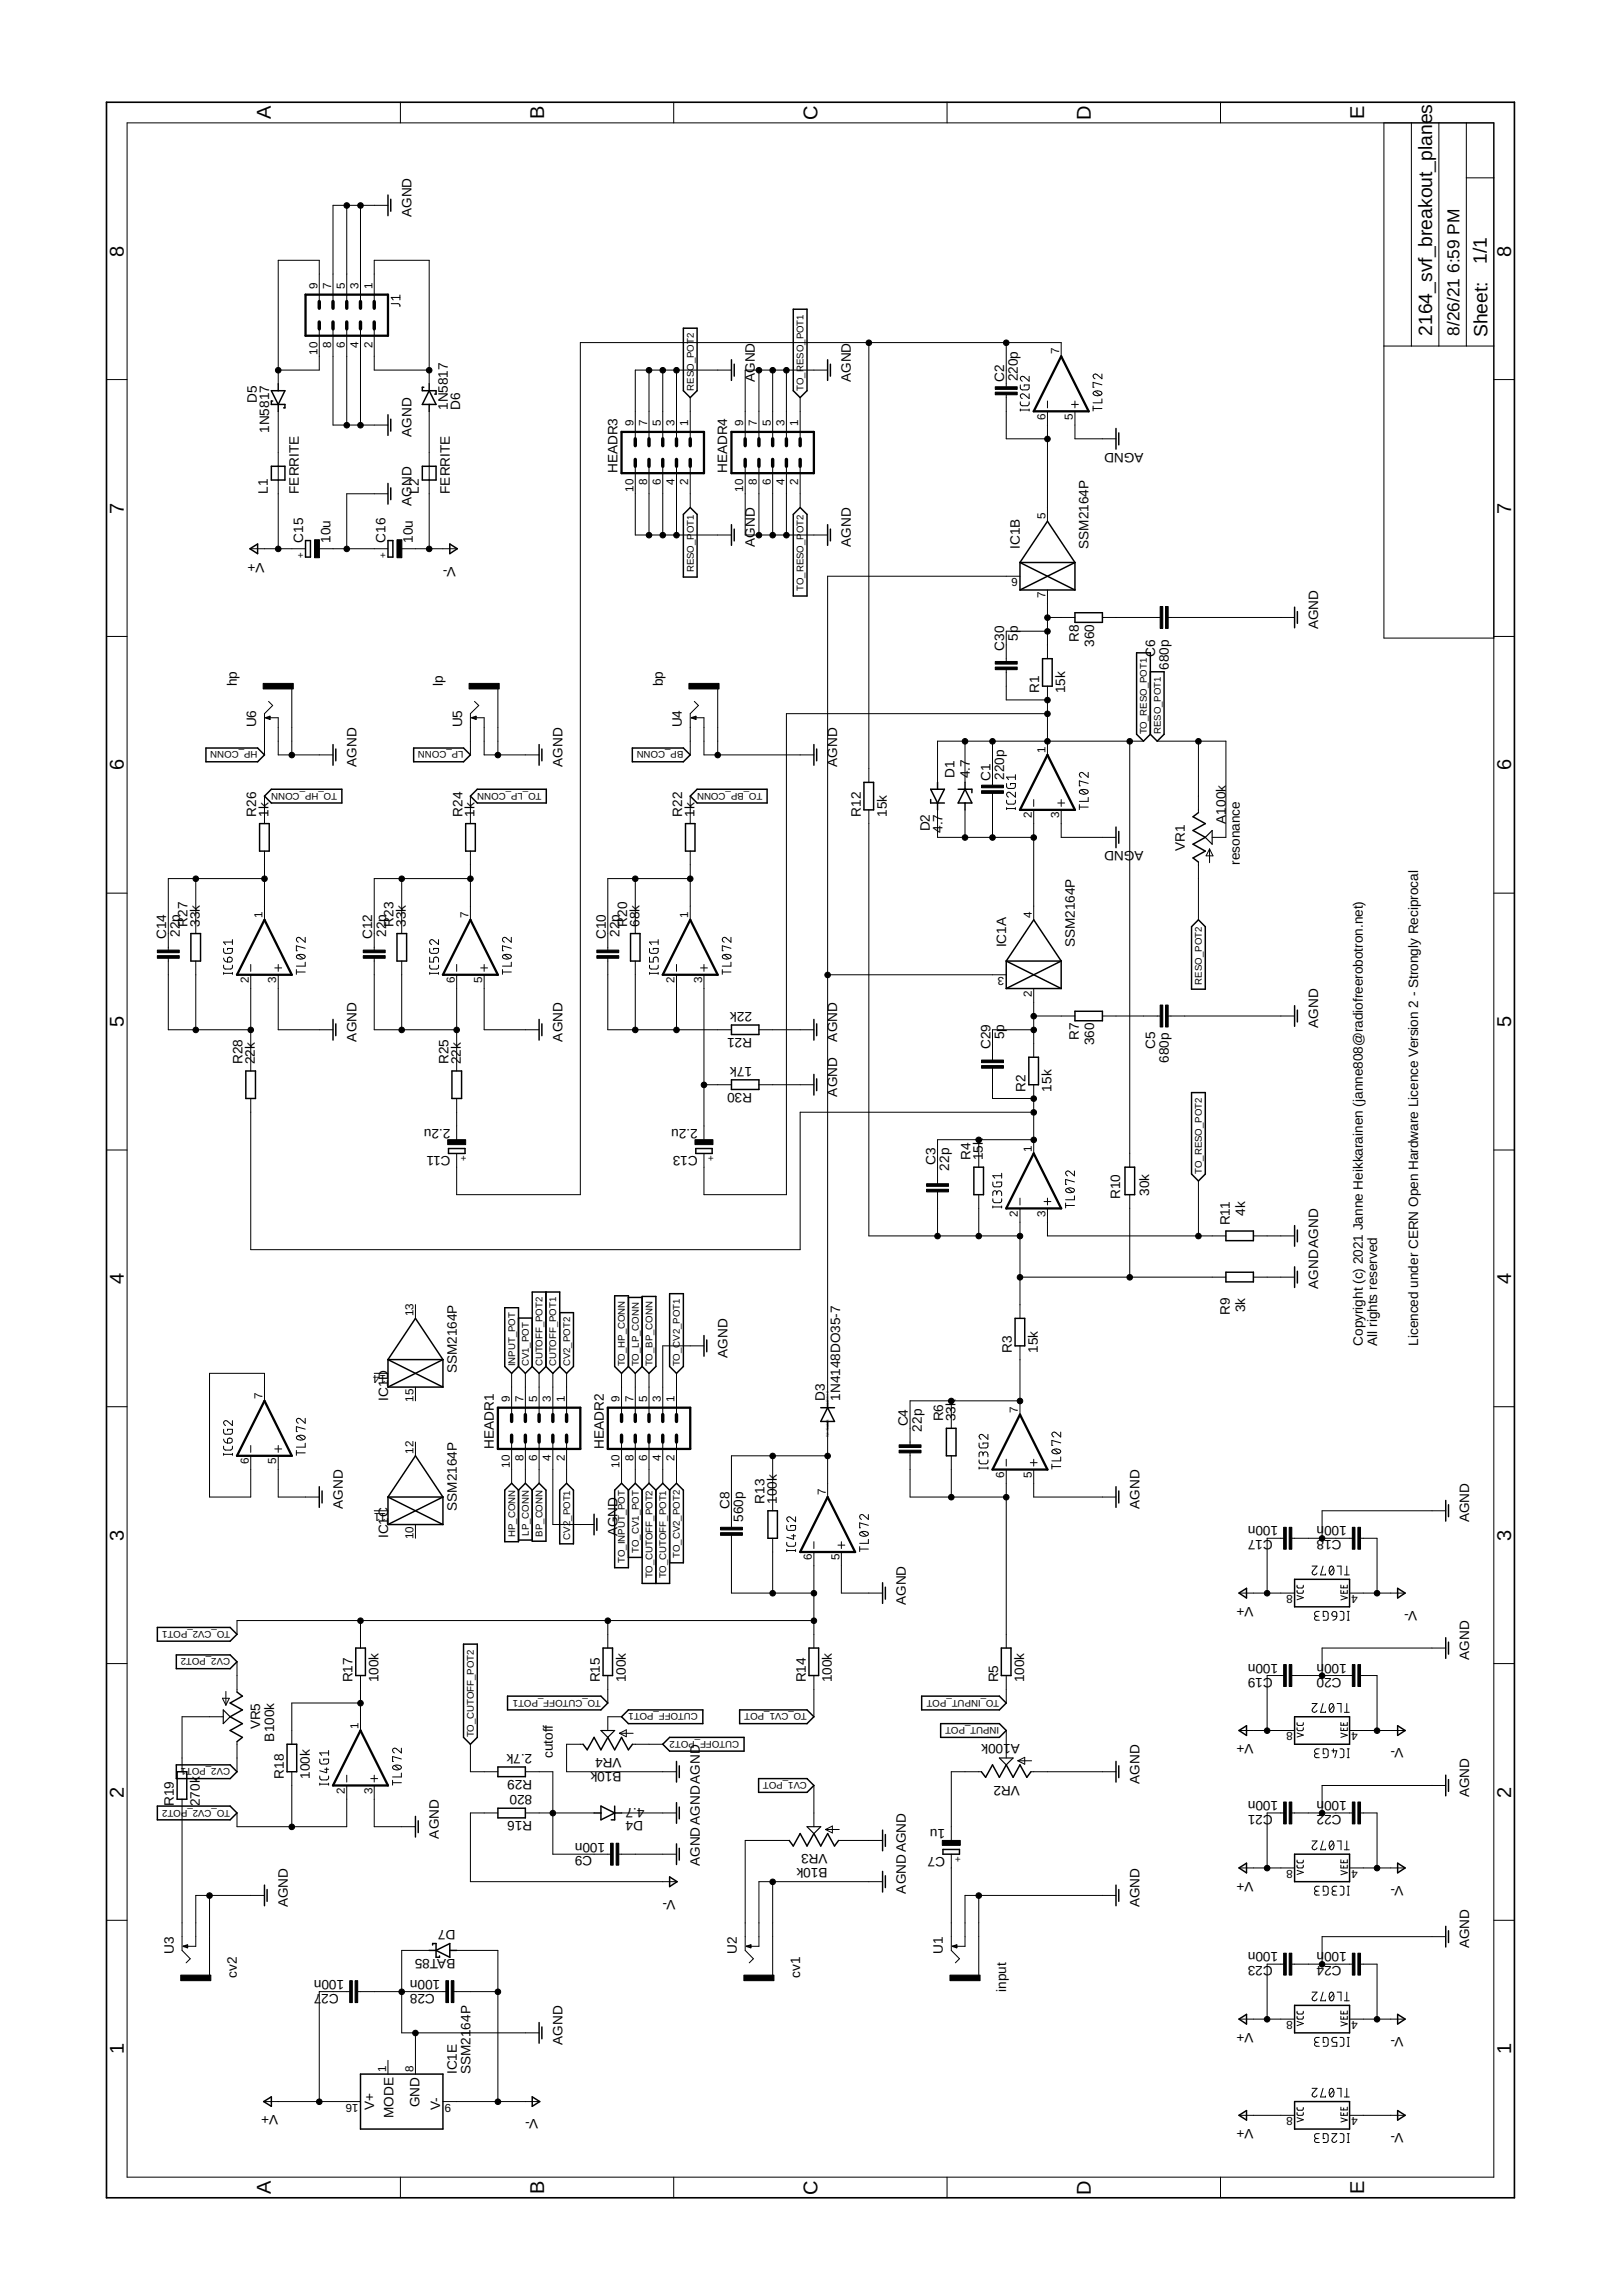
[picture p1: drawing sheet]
<svg xmlns="http://www.w3.org/2000/svg" width="210mm" height="297mm" viewBox="0 0 210 297" stroke-linecap="round" stroke-linejoin="round" font-family="sans-serif">
<defs><g id="words">
<g font-size="2.6">
<text x="35" y="15.4" transform="rotate(-90 35 15.4)">A</text>
<text x="70.4" y="15.4" transform="rotate(-90 70.4 15.4)">B</text>
<text x="105.8" y="15.5" transform="rotate(-90 105.8 15.5)">C</text>
<text x="141.2" y="15.5" transform="rotate(-90 141.2 15.5)">D</text>
<text x="176.5" y="15.4" transform="rotate(-90 176.5 15.4)">E</text>
<text x="16" y="33.2" transform="rotate(-90 16 33.2)">8</text>
<text x="195.6" y="33.2" transform="rotate(-90 195.6 33.2)">8</text>
<text x="16" y="66.4" transform="rotate(-90 16 66.4)">7</text>
<text x="195.6" y="66.4" transform="rotate(-90 195.6 66.4)">7</text>
<text x="16" y="99.7" transform="rotate(-90 16 99.7)">6</text>
<text x="195.6" y="99.7" transform="rotate(-90 195.6 99.7)">6</text>
<text x="16" y="132.9" transform="rotate(-90 16 132.9)">5</text>
<text x="195.6" y="132.9" transform="rotate(-90 195.6 132.9)">5</text>
<text x="16" y="166.1" transform="rotate(-90 16 166.1)">4</text>
<text x="195.6" y="166.1" transform="rotate(-90 195.6 166.1)">4</text>
<text x="16" y="199.3" transform="rotate(-90 16 199.3)">3</text>
<text x="195.6" y="199.3" transform="rotate(-90 195.6 199.3)">3</text>
<text x="16" y="232.6" transform="rotate(-90 16 232.6)">2</text>
<text x="195.6" y="232.6" transform="rotate(-90 195.6 232.6)">2</text>
<text x="16" y="265.8" transform="rotate(-90 16 265.8)">1</text>
<text x="195.6" y="265.8" transform="rotate(-90 195.6 265.8)">1</text>
<text x="35" y="283.8" transform="rotate(-90 35 283.8)">A</text>
<text x="70.4" y="283.8" transform="rotate(-90 70.4 283.8)">B</text>
<text x="105.8" y="283.9" transform="rotate(-90 105.8 283.9)">C</text>
<text x="141.2" y="283.9" transform="rotate(-90 141.2 283.9)">D</text>
<text x="176.5" y="283.8" transform="rotate(-90 176.5 283.8)">E</text>
</g>
<g font-size="2.5">
<text x="192.4" y="34.1" transform="rotate(-90 192.4 34.1)">1/1</text>
<text x="185.3" y="43.4" transform="rotate(-90 185.3 43.4)">2164_svf_breakout_planes</text>
<text x="192.5" y="43.6" transform="rotate(-90 192.5 43.6)">Sheet:</text>
</g>
<g font-size="2.2">
<text x="188.9" y="35.3" transform="rotate(-90 188.9 35.3)">6:59 PM</text>
<text x="188.9" y="43.4" transform="rotate(-90 188.9 43.4)">8/26/21</text>
</g>
<g font-size="1.8">
<text x="53.2" y="28.1" transform="rotate(-90 53.2 28.1)">AGND</text>
<text x="33.2" y="52.1" transform="rotate(-90 33.2 52.1)">D5</text>
<text x="57.9" y="53" transform="rotate(-90 57.9 53)">1N5817</text>
<text x="59.5" y="53" transform="rotate(-90 59.5 53)">D6</text>
<text x="97.7" y="49.4" transform="rotate(-90 97.7 49.4)">AGND</text>
<text x="110.1" y="49.4" transform="rotate(-90 110.1 49.4)">AGND</text>
<text x="129.9" y="49.4" transform="rotate(-90 129.9 49.4)">C2</text>
<text x="131.7" y="49.3" transform="rotate(-90 131.7 49.3)">220p</text>
<text x="34.8" y="56" transform="rotate(-90 34.8 56)">1N5817</text>
<text x="53.2" y="56.5" transform="rotate(-90 53.2 56.5)">AGND</text>
<text x="148" y="58.6" transform="rotate(-180 148 58.6)">AGND</text>
<text x="34.7" y="63.9" transform="rotate(-90 34.7 63.9)">L1</text>
<text x="38.7" y="63.9" transform="rotate(-90 38.7 63.9)">FERRITE</text>
<text x="53.2" y="65.4" transform="rotate(-90 53.2 65.4)">AGND</text>
<text x="54.2" y="63.9" transform="rotate(-90 54.2 63.9)">L2</text>
<text x="58.2" y="63.9" transform="rotate(-90 58.2 63.9)">FERRITE</text>
<text x="79.9" y="61.2" transform="rotate(-90 79.9 61.2)">HEADR3</text>
<text x="94.1" y="61.2" transform="rotate(-90 94.1 61.2)">HEADR4</text>
<text x="39.2" y="70.2" transform="rotate(-90 39.2 70.2)">C15</text>
<text x="42.8" y="70.2" transform="rotate(-90 42.8 70.2)">10u</text>
<text x="49.9" y="70.2" transform="rotate(-90 49.9 70.2)">C16</text>
<text x="53.4" y="70.2" transform="rotate(-90 53.4 70.2)">10u</text>
<text x="97.7" y="70.7" transform="rotate(-90 97.7 70.7)">AGND</text>
<text x="110.1" y="70.7" transform="rotate(-90 110.1 70.7)">AGND</text>
<text x="132" y="71" transform="rotate(-90 132 71)">IC1B</text>
<text x="140.9" y="71" transform="rotate(-90 140.9 71)">SSM2164P</text>
<text x="34.2" y="72.8" transform="rotate(-180 34.2 72.8)">V+</text>
<text x="59" y="73.3" transform="rotate(-180 59 73.3)">V-</text>
<text x="131.7" y="82.9" transform="rotate(-90 131.7 82.9)">5p</text>
<text x="139.6" y="83" transform="rotate(-90 139.6 83)">R8</text>
<text x="141.6" y="83.7" transform="rotate(-90 141.6 83.7)">360</text>
<text x="170.6" y="81.4" transform="rotate(-90 170.6 81.4)">AGND</text>
<text x="30.7" y="88.8" transform="rotate(-90 30.7 88.8)">hp</text>
<text x="57.3" y="88.8" transform="rotate(-90 57.3 88.8)">lp</text>
<text x="85.8" y="88.8" transform="rotate(-90 85.8 88.8)">bp</text>
<text x="129.9" y="84.2" transform="rotate(-90 129.9 84.2)">C30</text>
<text x="134.5" y="89.7" transform="rotate(-90 134.5 89.7)">R1</text>
<text x="137.9" y="89.7" transform="rotate(-90 137.9 89.7)">15k</text>
<text x="149.5" y="85" transform="rotate(-90 149.5 85)">C6</text>
<text x="151.3" y="86.6" transform="rotate(-90 151.3 86.6)">680p</text>
<text x="33.1" y="94.1" transform="rotate(-90 33.1 94.1)">U6</text>
<text x="59.8" y="94.1" transform="rotate(-90 59.8 94.1)">U5</text>
<text x="88.3" y="94.1" transform="rotate(-90 88.3 94.1)">U4</text>
<text x="46.1" y="99.2" transform="rotate(-90 46.1 99.2)">AGND</text>
<text x="72.8" y="99.2" transform="rotate(-90 72.8 99.2)">AGND</text>
<text x="108.3" y="99.2" transform="rotate(-90 108.3 99.2)">AGND</text>
<text x="123.5" y="100.7" transform="rotate(-90 123.5 100.7)">D1</text>
<text x="125.5" y="100.7" transform="rotate(-90 125.5 100.7)">4.7</text>
<text x="128.2" y="101" transform="rotate(-90 128.2 101)">C1</text>
<text x="129.9" y="100.9" transform="rotate(-90 129.9 100.9)">220p</text>
<text x="33.2" y="105.7" transform="rotate(-90 33.2 105.7)">R26</text>
<text x="34.7" y="105.7" transform="rotate(-90 34.7 105.7)">1k</text>
<text x="59.8" y="105.7" transform="rotate(-90 59.8 105.7)">R24</text>
<text x="61.4" y="105.7" transform="rotate(-90 61.4 105.7)">1k</text>
<text x="88.3" y="105.7" transform="rotate(-90 88.3 105.7)">R22</text>
<text x="89.9" y="105.7" transform="rotate(-90 89.9 105.7)">1k</text>
<text x="111.4" y="105.7" transform="rotate(-90 111.4 105.7)">R12</text>
<text x="114.7" y="105.7" transform="rotate(-90 114.7 105.7)">15k</text>
<text x="120.3" y="107.6" transform="rotate(-90 120.3 107.6)">D2</text>
<text x="121.9" y="107.7" transform="rotate(-90 121.9 107.7)">4.7</text>
<text x="158.7" y="106.6" transform="rotate(-90 158.7 106.6)">A100k</text>
<text x="148" y="110.1" transform="rotate(-180 148 110.1)">AGND</text>
<text x="153.3" y="110.1" transform="rotate(-90 153.3 110.1)">VR1</text>
<text x="160.4" y="111.9" transform="rotate(-90 160.4 111.9)">resonance</text>
<text x="24.3" y="119.9" transform="rotate(-90 24.3 119.9)">R27</text>
<text x="25.9" y="119.9" transform="rotate(-90 25.9 119.9)">33k</text>
<text x="50.9" y="119.9" transform="rotate(-90 50.9 119.9)">R23</text>
<text x="52.5" y="119.9" transform="rotate(-90 52.5 119.9)">33k</text>
<text x="81.2" y="119.9" transform="rotate(-90 81.2 119.9)">R20</text>
<text x="82.7" y="119.9" transform="rotate(-90 82.7 119.9)">68k</text>
<text x="21.5" y="121.5" transform="rotate(-90 21.5 121.5)">C14</text>
<text x="23.3" y="121.2" transform="rotate(-90 23.3 121.2)">22p</text>
<text x="48.2" y="121.5" transform="rotate(-90 48.2 121.5)">C12</text>
<text x="50" y="121.2" transform="rotate(-90 50 121.2)">22p</text>
<text x="78.4" y="121.5" transform="rotate(-90 78.4 121.5)">C10</text>
<text x="80.2" y="121.2" transform="rotate(-90 80.2 121.2)">22p</text>
<text x="130.2" y="122.6" transform="rotate(-90 130.2 122.6)">IC1A</text>
<text x="139.1" y="122.6" transform="rotate(-90 139.1 122.6)">SSM2164P</text>
<text x="97.3" y="130.9" transform="rotate(-180 97.3 130.9)">22k</text>
<text x="31.4" y="137.7" transform="rotate(-90 31.4 137.7)">R28</text>
<text x="33" y="137.7" transform="rotate(-90 33 137.7)">22k</text>
<text x="46.1" y="134.7" transform="rotate(-90 46.1 134.7)">AGND</text>
<text x="58.1" y="137.7" transform="rotate(-90 58.1 137.7)">R25</text>
<text x="59.6" y="137.7" transform="rotate(-90 59.6 137.7)">22k</text>
<text x="72.8" y="134.7" transform="rotate(-90 72.8 134.7)">AGND</text>
<text x="97.3" y="134.3" transform="rotate(-180 97.3 134.3)">R21</text>
<text x="108.3" y="134.7" transform="rotate(-90 108.3 134.7)">AGND</text>
<text x="128.2" y="135.7" transform="rotate(-90 128.2 135.7)">C29</text>
<text x="129.9" y="134.5" transform="rotate(-90 129.9 134.5)">5p</text>
<text x="139.6" y="134.6" transform="rotate(-90 139.6 134.6)">R7</text>
<text x="141.6" y="135.3" transform="rotate(-90 141.6 135.3)">360</text>
<text x="149.5" y="135.7" transform="rotate(-90 149.5 135.7)">C5</text>
<text x="151.3" y="137.5" transform="rotate(-90 151.3 137.5)">680p</text>
<text x="170.6" y="133" transform="rotate(-90 170.6 133)">AGND</text>
<text x="97.3" y="138" transform="rotate(-180 97.3 138)">17k</text>
<text x="97.3" y="141.4" transform="rotate(-180 97.3 141.4)">R30</text>
<text x="108.3" y="141.9" transform="rotate(-90 108.3 141.9)">AGND</text>
<text x="132.7" y="141.2" transform="rotate(-90 132.7 141.2)">R2</text>
<text x="136.1" y="141.2" transform="rotate(-90 136.1 141.2)">15k</text>
<text x="58.3" y="146" transform="rotate(-180 58.3 146)">2.2u</text>
<text x="58.3" y="149.6" transform="rotate(-180 58.3 149.6)">C11</text>
<text x="90.3" y="146" transform="rotate(-180 90.3 146)">2.2u</text>
<text x="90.3" y="149.6" transform="rotate(-180 90.3 149.6)">C13</text>
<text x="121.1" y="150.8" transform="rotate(-90 121.1 150.8)">C3</text>
<text x="122.8" y="151.4" transform="rotate(-90 122.8 151.4)">22p</text>
<text x="125.6" y="150.1" transform="rotate(-90 125.6 150.1)">R4</text>
<text x="127.2" y="150.1" transform="rotate(-90 127.2 150.1)">15k</text>
<text x="145" y="155.1" transform="rotate(-90 145 155.1)">R10</text>
<text x="148.7" y="154.7" transform="rotate(-90 148.7 154.7)">30k</text>
<text x="159.2" y="158.5" transform="rotate(-90 159.2 158.5)">R11</text>
<text x="161.1" y="157.3" transform="rotate(-90 161.1 157.3)">4k</text>
<text x="170.6" y="166.7" transform="rotate(-90 170.6 166.7)">AGNDAGND</text>
<text x="159.2" y="170.1" transform="rotate(-90 159.2 170.1)">R9</text>
<text x="161.1" y="169.8" transform="rotate(-90 161.1 169.8)">3k</text>
<text x="59.1" y="177.7" transform="rotate(-90 59.1 177.7)">SSM2164P</text>
<text x="94.1" y="175.6" transform="rotate(-90 94.1 175.6)">AGND</text>
<text x="130.9" y="175" transform="rotate(-90 130.9 175)">R3</text>
<text x="134.3" y="175" transform="rotate(-90 134.3 175)">15k</text>
<text x="176.3" y="174.1" transform="rotate(-90 176.3 174.1)">Copyright (c) 2021 Janne Heikkarainen (janne808@radiofreerobotron.net)</text>
<text x="178.2" y="174.1" transform="rotate(-90 178.2 174.1)">All rights reserved</text>
<text x="183.5" y="174.1" transform="rotate(-90 183.5 174.1)">Licenced under CERN Open Hardware Licence Version 2 - Strongly Reciprocal</text>
<text x="50.2" y="181.2" transform="rotate(-90 50.2 181.2)">IC1D</text>
<text x="106.8" y="181.2" transform="rotate(-90 106.8 181.2)">D3</text>
<text x="108.7" y="181.2" transform="rotate(-90 108.7 181.2)">1N4148DO35-7</text>
<text x="117.5" y="184.5" transform="rotate(-90 117.5 184.5)">C4</text>
<text x="119.3" y="185.2" transform="rotate(-90 119.3 185.2)">22p</text>
<text x="122" y="183.9" transform="rotate(-90 122 183.9)">R6</text>
<text x="123.6" y="183.9" transform="rotate(-90 123.6 183.9)">33k</text>
<text x="63.9" y="187.4" transform="rotate(-90 63.9 187.4)">HEADR1</text>
<text x="78.1" y="187.4" transform="rotate(-90 78.1 187.4)">HEADR2</text>
<text x="44.4" y="195.2" transform="rotate(-90 44.4 195.2)">AGND</text>
<text x="59.1" y="195.4" transform="rotate(-90 59.1 195.4)">SSM2164P</text>
<text x="94.4" y="195.2" transform="rotate(-90 94.4 195.2)">C8</text>
<text x="96.2" y="196.9" transform="rotate(-90 96.2 196.9)">560p</text>
<text x="98.9" y="194.6" transform="rotate(-90 98.9 194.6)">R13</text>
<text x="100.5" y="194.6" transform="rotate(-90 100.5 194.6)">100k</text>
<text x="147.5" y="195.2" transform="rotate(-90 147.5 195.2)">AGND</text>
<text x="165.4" y="197.5" transform="rotate(-180 165.4 197.5)">100n</text>
<text x="174.3" y="197.5" transform="rotate(-180 174.3 197.5)">100n</text>
<text x="190.1" y="197" transform="rotate(-90 190.1 197)">AGND</text>
<text x="50.2" y="199" transform="rotate(-90 50.2 199)">IC1C</text>
<text x="79.9" y="198.7" transform="rotate(-90 79.9 198.7)">AGND</text>
<text x="163.4" y="199.3" transform="rotate(-180 163.4 199.3)">17</text>
<text x="164.7" y="199.3" transform="rotate(-180 164.7 199.3)">C</text>
<text x="173.6" y="199.3" transform="rotate(-180 173.6 199.3)">C18</text>
<text x="117.2" y="207.6" transform="rotate(-90 117.2 207.6)">AGND</text>
<text x="162.2" y="207.9" transform="rotate(-180 162.2 207.9)">V+</text>
<text x="183.4" y="208.4" transform="rotate(-180 183.4 208.4)">V-</text>
<text x="165.4" y="215.3" transform="rotate(-180 165.4 215.3)">100n</text>
<text x="174.3" y="215.3" transform="rotate(-180 174.3 215.3)">100n</text>
<text x="190.1" y="214.7" transform="rotate(-90 190.1 214.7)">AGND</text>
<text x="45.6" y="217.7" transform="rotate(-90 45.6 217.7)">R17</text>
<text x="49" y="217.7" transform="rotate(-90 49 217.7)">100k</text>
<text x="77.6" y="217.7" transform="rotate(-90 77.6 217.7)">R15</text>
<text x="81" y="217.7" transform="rotate(-90 81 217.7)">100k</text>
<text x="104.3" y="217.7" transform="rotate(-90 104.3 217.7)">R14</text>
<text x="107.6" y="217.7" transform="rotate(-90 107.6 217.7)">100k</text>
<text x="129.2" y="217.7" transform="rotate(-90 129.2 217.7)">R5</text>
<text x="132.5" y="217.7" transform="rotate(-90 132.5 217.7)">100k</text>
<text x="163.4" y="217" transform="rotate(-180 163.4 217)">19</text>
<text x="164.7" y="217" transform="rotate(-180 164.7 217)">C</text>
<text x="173.6" y="217" transform="rotate(-180 173.6 217)">C20</text>
<text x="33.7" y="223.7" transform="rotate(-90 33.7 223.7)">VR5</text>
<text x="35.5" y="225.3" transform="rotate(-90 35.5 225.3)">B100k</text>
<text x="68.9" y="226.9" transform="rotate(-180 68.9 226.9)">2.7k</text>
<text x="71.5" y="227.4" transform="rotate(-90 71.5 227.4)">cutof</text>
<text x="80.4" y="227.4" transform="rotate(-180 80.4 227.4)">VR4</text>
<text x="132" y="225.7" transform="rotate(-180 132 225.7)">A100k</text>
<text x="162.2" y="225.7" transform="rotate(-180 162.2 225.7)">V+</text>
<text x="181.6" y="226.2" transform="rotate(-180 181.6 226.2)">V-</text>
<text x="22.5" y="233.7" transform="rotate(-90 22.5 233.7)">R19</text>
<text x="25.9" y="233.7" transform="rotate(-90 25.9 233.7)">270k</text>
<text x="36.7" y="230.1" transform="rotate(-90 36.7 230.1)">R18</text>
<text x="40.1" y="230.1" transform="rotate(-90 40.1 230.1)">100k</text>
<text x="68.9" y="232.2" transform="rotate(-180 68.9 232.2)">820</text>
<text x="68.9" y="230.3" transform="rotate(-180 68.9 230.3)">R29</text>
<text x="80.4" y="229.2" transform="rotate(-180 80.4 229.2)">B10k</text>
<text x="83.4" y="233.9" transform="rotate(-180 83.4 233.9)">4.7</text>
<text x="132" y="231" transform="rotate(-180 132 231)">VR2</text>
<text x="147.5" y="230.7" transform="rotate(-90 147.5 230.7)">AGND</text>
<text x="165.4" y="233" transform="rotate(-180 165.4 233)">100n</text>
<text x="174.3" y="233" transform="rotate(-180 174.3 233)">100n</text>
<text x="190.1" y="232.5" transform="rotate(-90 190.1 232.5)">AGND</text>
<text x="56.8" y="237.9" transform="rotate(-90 56.8 237.9)">AGND</text>
<text x="68.9" y="235.6" transform="rotate(-180 68.9 235.6)">R16</text>
<text x="78.3" y="238.4" transform="rotate(-180 78.3 238.4)">100n</text>
<text x="83.2" y="235.5" transform="rotate(-180 83.2 235.5)">D4</text>
<text x="107.1" y="239.9" transform="rotate(-180 107.1 239.9)">VR3</text>
<text x="122.3" y="236.7" transform="rotate(-180 122.3 236.7)">1u</text>
<text x="163.4" y="234.8" transform="rotate(-180 163.4 234.8)">21</text>
<text x="164.7" y="234.8" transform="rotate(-180 164.7 234.8)">C</text>
<text x="173.6" y="234.8" transform="rotate(-180 173.6 234.8)">C22</text>
<text x="76.6" y="240.1" transform="rotate(-180 76.6 240.1)">C9</text>
<text x="87.4" y="245.7" transform="rotate(-180 87.4 245.7)">V-</text>
<text x="90.6" y="241.4" transform="rotate(-90 90.6 241.4)">AGNDAGNDAGND</text>
<text x="107.1" y="241.7" transform="rotate(-180 107.1 241.7)">B10k</text>
<text x="117.2" y="245" transform="rotate(-90 117.2 245)">AGNDAGND</text>
<text x="122.3" y="240.2" transform="rotate(-180 122.3 240.2)">C7</text>
<text x="162.2" y="243.4" transform="rotate(-180 162.2 243.4)">V+</text>
<text x="181.6" y="244" transform="rotate(-180 181.6 244)">V-</text>
<text x="37.2" y="246.7" transform="rotate(-90 37.2 246.7)">AGND</text>
<text x="58.9" y="249.7" transform="rotate(-180 58.9 249.7)">D7</text>
<text x="147.5" y="246.7" transform="rotate(-90 147.5 246.7)">AGND</text>
<text x="22.5" y="252.8" transform="rotate(-90 22.5 252.8)">U3</text>
<text x="30.7" y="255.9" transform="rotate(-90 30.7 255.9)">cv2</text>
<text x="43.8" y="257.9" transform="rotate(-180 43.8 257.9)">C27</text>
<text x="44.5" y="256.1" transform="rotate(-180 44.5 256.1)">100n</text>
<text x="56.3" y="257.9" transform="rotate(-180 56.3 257.9)">C28</text>
<text x="57" y="256.1" transform="rotate(-180 57 256.1)">100n</text>
<text x="58.9" y="253.5" transform="rotate(-180 58.9 253.5)">BAT85</text>
<text x="95.4" y="252.8" transform="rotate(-90 95.4 252.8)">U2</text>
<text x="103.5" y="255.9" transform="rotate(-90 103.5 255.9)">cv1</text>
<text x="122" y="252.8" transform="rotate(-90 122 252.8)">U1</text>
<text x="130.2" y="257.7" transform="rotate(-90 130.2 257.7)">input</text>
<text x="163.4" y="254.4" transform="rotate(-180 163.4 254.4)">23</text>
<text x="164.7" y="254.4" transform="rotate(-180 164.7 254.4)">C</text>
<text x="165.4" y="252.6" transform="rotate(-180 165.4 252.6)">100n</text>
<text x="173.6" y="254.4" transform="rotate(-180 173.6 254.4)">C24</text>
<text x="174.3" y="252.6" transform="rotate(-180 174.3 252.6)">100n</text>
<text x="190.1" y="252.1" transform="rotate(-90 190.1 252.1)">AGND</text>
<text x="60.9" y="262.6" transform="rotate(-90 60.9 262.6)">64P</text>
<text x="162.2" y="263" transform="rotate(-180 162.2 263)">V+</text>
<text x="181.6" y="263.5" transform="rotate(-180 181.6 263.5)">V-</text>
<text x="59.1" y="268.3" transform="rotate(-90 59.1 268.3)">IC1E</text>
<text x="60.9" y="268.3" transform="rotate(-90 60.9 268.3)">SSM21</text>
<text x="72.8" y="264.5" transform="rotate(-90 72.8 264.5)">AGND</text>
<text x="36" y="273.7" transform="rotate(-180 36 273.7)">V+</text>
<text x="48.4" y="273" transform="rotate(-90 48.4 273)">V+</text>
<text x="50.9" y="274" transform="rotate(-90 50.9 274)">MODE</text>
<text x="54.3" y="272.6" transform="rotate(-90 54.3 272.6)">GND</text>
<text x="57" y="273" transform="rotate(-90 57 273)">V-</text>
<text x="69.6" y="274.2" transform="rotate(-180 69.6 274.2)">V-</text>
<text x="162.2" y="275.4" transform="rotate(-180 162.2 275.4)">V+</text>
<text x="181.6" y="276" transform="rotate(-180 181.6 276)">V-</text>
</g>
<g font-size="1.5">
<text x="41.1" y="37.4" transform="rotate(-90 41.1 37.4)">9</text>
<text x="42.9" y="37.4" transform="rotate(-90 42.9 37.4)">7</text>
<text x="44.6" y="37.4" transform="rotate(-90 44.6 37.4)">5</text>
<text x="46.4" y="37.4" transform="rotate(-90 46.4 37.4)">3</text>
<text x="48.2" y="37.4" transform="rotate(-90 48.2 37.4)">1</text>
<text x="41.1" y="45.9" transform="rotate(-90 41.1 45.9)">10</text>
<text x="42.9" y="45" transform="rotate(-90 42.9 45)">8</text>
<text x="44.6" y="45" transform="rotate(-90 44.6 45)">6</text>
<text x="46.4" y="45" transform="rotate(-90 46.4 45)">4</text>
<text x="48.2" y="45" transform="rotate(-90 48.2 45)">2</text>
<text x="137.1" y="45.9" transform="rotate(-90 137.1 45.9)">7</text>
<text x="82" y="55.1" transform="rotate(-90 82 55.1)">9</text>
<text x="83.7" y="55.1" transform="rotate(-90 83.7 55.1)">7</text>
<text x="85.5" y="55.1" transform="rotate(-90 85.5 55.1)">5</text>
<text x="87.3" y="55.1" transform="rotate(-90 87.3 55.1)">3</text>
<text x="89.1" y="55.1" transform="rotate(-90 89.1 55.1)">1</text>
<text x="96.2" y="55.1" transform="rotate(-90 96.2 55.1)">9</text>
<text x="98" y="55.1" transform="rotate(-90 98 55.1)">7</text>
<text x="99.7" y="55.1" transform="rotate(-90 99.7 55.1)">5</text>
<text x="101.5" y="55.1" transform="rotate(-90 101.5 55.1)">3</text>
<text x="103.3" y="55.1" transform="rotate(-90 103.3 55.1)">1</text>
<text x="135.3" y="54.3" transform="rotate(-90 135.3 54.3)">6</text>
<text x="138.8" y="54.3" transform="rotate(-90 138.8 54.3)">5</text>
<text x="82" y="63.6" transform="rotate(-90 82 63.6)">10</text>
<text x="83.7" y="62.8" transform="rotate(-90 83.7 62.8)">8</text>
<text x="85.5" y="62.8" transform="rotate(-90 85.5 62.8)">6</text>
<text x="87.3" y="62.8" transform="rotate(-90 87.3 62.8)">4</text>
<text x="89.1" y="62.8" transform="rotate(-90 89.1 62.8)">2</text>
<text x="96.2" y="63.6" transform="rotate(-90 96.2 63.6)">10</text>
<text x="98" y="62.8" transform="rotate(-90 98 62.8)">8</text>
<text x="99.7" y="62.8" transform="rotate(-90 99.7 62.8)">6</text>
<text x="101.5" y="62.8" transform="rotate(-90 101.5 62.8)">4</text>
<text x="103.3" y="62.8" transform="rotate(-90 103.3 62.8)">2</text>
<text x="135.3" y="67.2" transform="rotate(-90 135.3 67.2)">5</text>
<text x="131.7" y="74.8" transform="rotate(-180 131.7 74.8)">6</text>
<text x="135.3" y="77.4" transform="rotate(-90 135.3 77.4)">7</text>
<text x="135.3" y="97.4" transform="rotate(-90 135.3 97.4)">1</text>
<text x="133.5" y="105.9" transform="rotate(-90 133.5 105.9)">2</text>
<text x="137.1" y="105.9" transform="rotate(-90 137.1 105.9)">3</text>
<text x="34" y="118.8" transform="rotate(-90 34 118.8)">1</text>
<text x="60.6" y="118.8" transform="rotate(-90 60.6 118.8)">7</text>
<text x="89.1" y="118.8" transform="rotate(-90 89.1 118.8)">1</text>
<text x="133.5" y="118.8" transform="rotate(-90 133.5 118.8)">4</text>
<text x="32.2" y="127.2" transform="rotate(-90 32.2 127.2)">2</text>
<text x="35.7" y="127.2" transform="rotate(-90 35.7 127.2)">3</text>
<text x="58.9" y="127.2" transform="rotate(-90 58.9 127.2)">6</text>
<text x="62.4" y="127.2" transform="rotate(-90 62.4 127.2)">5</text>
<text x="87.3" y="127.2" transform="rotate(-90 87.3 127.2)">2</text>
<text x="90.9" y="127.2" transform="rotate(-90 90.9 127.2)">3</text>
<text x="130" y="126.4" transform="rotate(-180 130 126.4)">3</text>
<text x="133.5" y="129" transform="rotate(-90 133.5 129)">2</text>
<text x="133.5" y="149" transform="rotate(-90 133.5 149)">1</text>
<text x="131.7" y="157.4" transform="rotate(-90 131.7 157.4)">2</text>
<text x="135.3" y="157.4" transform="rotate(-90 135.3 157.4)">3</text>
<text x="53.5" y="170.3" transform="rotate(-90 53.5 170.3)">13</text>
<text x="50" y="177.9" transform="rotate(-180 50 177.9)">14</text>
<text x="34" y="181" transform="rotate(-90 34 181)">7</text>
<text x="53.5" y="181.4" transform="rotate(-90 53.5 181.4)">15</text>
<text x="66" y="181.4" transform="rotate(-90 66 181.4)">9</text>
<text x="67.7" y="181.4" transform="rotate(-90 67.7 181.4)">7</text>
<text x="69.5" y="181.4" transform="rotate(-90 69.5 181.4)">5</text>
<text x="71.3" y="181.4" transform="rotate(-90 71.3 181.4)">3</text>
<text x="73.1" y="181.4" transform="rotate(-90 73.1 181.4)">1</text>
<text x="80.2" y="181.4" transform="rotate(-90 80.2 181.4)">9</text>
<text x="82" y="181.4" transform="rotate(-90 82 181.4)">7</text>
<text x="83.7" y="181.4" transform="rotate(-90 83.7 181.4)">5</text>
<text x="85.5" y="181.4" transform="rotate(-90 85.5 181.4)">3</text>
<text x="87.3" y="181.4" transform="rotate(-90 87.3 181.4)">1</text>
<text x="131.7" y="182.8" transform="rotate(-90 131.7 182.8)">7</text>
<text x="32.2" y="189.4" transform="rotate(-90 32.2 189.4)">6</text>
<text x="35.7" y="189.4" transform="rotate(-90 35.7 189.4)">5</text>
<text x="53.5" y="188.1" transform="rotate(-90 53.5 188.1)">12</text>
<text x="66" y="189.9" transform="rotate(-90 66 189.9)">10</text>
<text x="67.7" y="189" transform="rotate(-90 67.7 189)">8</text>
<text x="69.5" y="189" transform="rotate(-90 69.5 189)">6</text>
<text x="71.3" y="189" transform="rotate(-90 71.3 189)">4</text>
<text x="73.1" y="189" transform="rotate(-90 73.1 189)">2</text>
<text x="80.2" y="189.9" transform="rotate(-90 80.2 189.9)">10</text>
<text x="82" y="189" transform="rotate(-90 82 189)">8</text>
<text x="83.7" y="189" transform="rotate(-90 83.7 189)">6</text>
<text x="85.5" y="189" transform="rotate(-90 85.5 189)">4</text>
<text x="87.3" y="189" transform="rotate(-90 87.3 189)">2</text>
<text x="130" y="191.2" transform="rotate(-90 130 191.2)">6</text>
<text x="133.5" y="191.2" transform="rotate(-90 133.5 191.2)">5</text>
<text x="50" y="195.7" transform="rotate(-180 50 195.7)">11</text>
<text x="106.9" y="193.4" transform="rotate(-90 106.9 193.4)">7</text>
<text x="53.5" y="199.1" transform="rotate(-90 53.5 199.1)">10</text>
<text x="105.1" y="201.9" transform="rotate(-90 105.1 201.9)">6</text>
<text x="108.6" y="201.9" transform="rotate(-90 108.6 201.9)">5</text>
<text x="167.3" y="206.4" transform="rotate(-180 167.3 206.4)">8</text>
<text x="175.7" y="206.4" transform="rotate(-180 175.7 206.4)">4</text>
<text x="46.4" y="223.6" transform="rotate(-90 46.4 223.6)">1</text>
<text x="167.3" y="224.1" transform="rotate(-180 167.3 224.1)">8</text>
<text x="175.7" y="224.1" transform="rotate(-180 175.7 224.1)">4</text>
<text x="44.6" y="232.1" transform="rotate(-90 44.6 232.1)">2</text>
<text x="48.2" y="232.1" transform="rotate(-90 48.2 232.1)">3</text>
<text x="167.3" y="241.9" transform="rotate(-180 167.3 241.9)">8</text>
<text x="175.7" y="241.9" transform="rotate(-180 175.7 241.9)">4</text>
<text x="167.3" y="261.5" transform="rotate(-180 167.3 261.5)">8</text>
<text x="175.7" y="261.5" transform="rotate(-180 175.7 261.5)">4</text>
<text x="50" y="268.1" transform="rotate(-90 50 268.1)">1</text>
<text x="53.5" y="268.1" transform="rotate(-90 53.5 268.1)">8</text>
<text x="46.4" y="272.1" transform="rotate(-180 46.4 272.1)">16</text>
<text x="58.4" y="272.1" transform="rotate(-180 58.4 272.1)">9</text>
<text x="167.3" y="273.9" transform="rotate(-180 167.3 273.9)">8</text>
<text x="175.7" y="273.9" transform="rotate(-180 175.7 273.9)">4</text>
</g>
<g font-size="1.2">
<text x="89.8" y="50.6" transform="rotate(-90 89.8 50.6)">RESO_POT2</text>
<text x="104" y="50.6" transform="rotate(-90 104 50.6)">TO_RESO_POT1</text>
<text x="39.3" y="71.4" transform="rotate(-180 39.3 71.4)">+</text>
<text x="49.9" y="71.4" transform="rotate(-180 49.9 71.4)">+</text>
<text x="89.8" y="69" transform="rotate(-90 89.8 69)">OT1</text>
<text x="104" y="69" transform="rotate(-90 104 69)">OT2</text>
<text x="89.8" y="74" transform="rotate(-90 89.8 74)">RESO_P</text>
<text x="104" y="76.5" transform="rotate(-90 104 76.5)">TO_RESO_P</text>
<text x="148.4" y="95" transform="rotate(-90 148.4 95)">TO_RESO_POT1</text>
<text x="150.2" y="95" transform="rotate(-90 150.2 95)">RESO_POT1</text>
<text x="33.3" y="97.2" transform="rotate(-180 33.3 97.2)">HP_CONN</text>
<text x="60" y="97.2" transform="rotate(-180 60 97.2)">LP_CONN</text>
<text x="88.4" y="97.2" transform="rotate(-180 88.4 97.2)">BP_CONN</text>
<text x="43.6" y="102.6" transform="rotate(-180 43.6 102.6)">TO_HP_CONN</text>
<text x="70.1" y="102.6" transform="rotate(-180 70.1 102.6)">TO_LP_CONN</text>
<text x="98.7" y="102.6" transform="rotate(-180 98.7 102.6)">TO_BP_CONN</text>
<text x="155.5" y="127.4" transform="rotate(-90 155.5 127.4)">RESO_POT2</text>
<text x="60.4" y="150.2" transform="rotate(-90 60.4 150.2)">+</text>
<text x="92.4" y="150.2" transform="rotate(-90 92.4 150.2)">+</text>
<text x="155.5" y="151.9" transform="rotate(-90 155.5 151.9)">TO_RESO_POT2</text>
<text x="66.7" y="176.8" transform="rotate(-90 66.7 176.8)">INPUT_POT</text>
<text x="68.4" y="176.8" transform="rotate(-90 68.4 176.8)">CV1_POT</text>
<text x="70.2" y="176.8" transform="rotate(-90 70.2 176.8)">CUTOFF_POT2</text>
<text x="72" y="176.8" transform="rotate(-90 72 176.8)">CUTOFF_POT1</text>
<text x="73.8" y="176.8" transform="rotate(-90 73.8 176.8)">CV2_POT2</text>
<text x="80.9" y="176.8" transform="rotate(-90 80.9 176.8)">TO_HP_CONN</text>
<text x="82.7" y="176.8" transform="rotate(-90 82.7 176.8)">TO_LP_CONN</text>
<text x="84.4" y="176.8" transform="rotate(-90 84.4 176.8)">TO_BP_CONN</text>
<text x="88" y="176.8" transform="rotate(-90 88 176.8)">TO_CV2_POT1</text>
<text x="66.7" y="198.9" transform="rotate(-90 66.7 198.9)">HP_CONN</text>
<text x="68.4" y="198.7" transform="rotate(-90 68.4 198.7)">LP_CONN</text>
<text x="70.2" y="198.8" transform="rotate(-90 70.2 198.8)">BP_CONN</text>
<text x="73.8" y="199.2" transform="rotate(-90 73.8 199.2)">CV2_POT1</text>
<text x="80.9" y="202.2" transform="rotate(-90 80.9 202.2)">TO_INPUT_POT</text>
<text x="82.7" y="200.9" transform="rotate(-90 82.7 200.9)">TO_CV1_POT</text>
<text x="88" y="201.6" transform="rotate(-90 88 201.6)">TO_CV2_POT2</text>
<text x="84.4" y="204.2" transform="rotate(-90 84.4 204.2)">TO_CUTOFF_POT2</text>
<text x="86.2" y="204.2" transform="rotate(-90 86.2 204.2)">TO_CUTOFF_POT1</text>
<text x="29.8" y="214.6" transform="rotate(-180 29.8 214.6)">CV2_POT2</text>
<text x="29.8" y="211" transform="rotate(-180 29.8 211)">TO_CV2_POT1</text>
<text x="77.8" y="219.9" transform="rotate(-180 77.8 219.9)">TO_CUTOFF_POT1</text>
<text x="90.3" y="221.7" transform="rotate(-180 90.3 221.7)">CUTOFF_POT1</text>
<text x="104.4" y="221.7" transform="rotate(-180 104.4 221.7)">TO_CV1_POT</text>
<text x="129.3" y="219.9" transform="rotate(-180 129.3 219.9)">TO_INPUT_POT</text>
<text x="61.3" y="224.8" transform="rotate(-90 61.3 224.8)">TO_CUTOFF_POT2</text>
<text x="95.7" y="225.2" transform="rotate(-180 95.7 225.2)">CUTOFF_POT2</text>
<text x="129.3" y="223.4" transform="rotate(-180 129.3 223.4)">INPUT_POT</text>
<text x="29.8" y="228.8" transform="rotate(-180 29.8 228.8)">CV2_POT1</text>
<text x="104.4" y="230.6" transform="rotate(-180 104.4 230.6)">CV1_POT</text>
<text x="29.8" y="234.1" transform="rotate(-180 29.8 234.1)">TO_CV2_POT2</text>
<text x="124.4" y="240.9" transform="rotate(-90 124.4 240.9)">+</text>
</g>
<g font-size=".4">
<text x="107.2" y="186" transform="rotate(-90 107.2 186)">SpiceOrder 1</text>
<text x="107.2" y="182.4" transform="rotate(-90 107.2 182.4)">SpiceOrder 2</text>
</g>
</g></defs>
<g fill="none" stroke="#000" stroke-width=".13">
<path d="M16.4 15.9h176.9v265.8h-176.9zM51.8 13.2v2.7M87.2 13.2v2.7M122.6 13.2v2.7M157.9 13.2v2.7M179.1 15.9v66.6h14.2M182.6 15.9v28.9M186.2 15.9v28.9M189.8 15.9v28.9M41.3 39v-5.3h-5.3v16M44.9 26.6v12.4M46.7 26.6v12.4"/>
<path d="M48.4 39v-5.3h7.1v16M50.2 26.6h-7.1v12.4M50.6 39.3h1l.2 .2v.2M51.8 38.2v.6M51.8 38.5h-1.2l.3 .3M189.8 23h3.5M13.8 49.1h2.6M36 53.2v17.8M41.3 42.5v5.4h-5.3M43.1 42.5v12.5h7.1M44.9 42.5v12.5M46.7 42.5v12.5"/>
<path d="M48.4 42.5v5.4h7.1M55.5 53.2v17.8M84 47.9v8.9M85.8 47.9v8.9M87.5 47.9v8.9M89.3 51.4v5.4M94.7 47.9h-12.5v8.9M98.2 47.9v8.9M100 47.9v8.9M101.8 47.9v8.9M103.5 51.4v5.4M107.1 47.9h-10.7v8.9"/>
<path d="M112.4 44.3v56.9M130.2 51.1v5.7h5.4M130.2 44.3v5.7M132 52l.1 .4 .2 .1h.7l.2-.2v-.3M132 49.8v.4l.2 .2h.7l.3-.1v-.5h-.7v.2M132 53h1.2M132 52.9v.3M133.2 50.9v.7l-.7-.6a.31 .31 0 0 0-.4 .1 .31 .31 0 0 0 .2 .5M133.2 48.7v.6l-.7-.5a.32 .32 0 0 0-.5 .1 .32 .32 0 0 0 .3 .4M133.2 52.9v.3M135.6 51.9v.9M135.6 53.2v14.2"/>
<path d="M137.3 46.1v-1.8h-62.2v110.3h-16v-5.4M138.7 52.3h.9M139.1 51.9v.9M139.1 53.2v3.6h5.3M141.5 52.9h1.1M141.5 52.5v.7M141.5 50.7a.7 .7 0 0 1 1.1 .2 .67 .67 0 0 1-1.1 0zM141.7 50.6l.6 .5M142.6 48.4v.6l-.6-.5a.31 .31 0 0 0-.5 .1 .31 .31 0 0 0 .2 .4M142.6 49.8l-1.1-.3v.6h.1M142.6 51.6v.5h-1.1M179.1 44.8h14.2"/>
<path d="M193.3 49.1h2.7M32.4 71h7.1M41.3 71h8.9M50.2 63.9h-5.3v7.1M52 71h7.1M82.2 60.3v8.9h12.5M84 60.3v8.9M85.8 60.3v8.9M87.5 60.3v8.9M89.3 60.3v5.4M96.4 60.3v8.9h10.7M98.2 60.3v8.9"/>
<path d="M100 60.3v8.9M101.8 60.3v8.9M103.5 60.3v5.4M132 74.5h-24.9v106.7M135.6 76.3v8.9M135.6 79.9h3.5M142.7 79.9h7.4M151.2 79.9h16.3M13.8 82.3h2.6M34.4 92.9h1.6v4.8h7.1M34.8 90.7l.5 .6-1.1 1v5.4M37.8 89.1v8.6"/>
<path d="M61.1 92.9h1.6v4.8h7.1M61.4 90.7l.6 .6-1.1 1v5.4M64.4 89.1v8.6M89.5 92.9h1.6v4.8h14.2M89.9 90.7l.5 .6-1.1 1v5.4M92.9 89.1v8.6M124.9 95.9v5.3M128.4 95.9v5.7M130.2 86.6v4h5.4M135.6 88.8v8.9M135.6 81.7h-5.4v3.9M135.6 92.3h-33.8v62.3h-10.7v-5.4"/>
<path d="M140.8 99.9v.7l-.6-.6a.31 .31 0 0 0-.5 .1 .31 .31 0 0 0 .2 .5M146.2 95.9v55.1M148 95.9h-26.7v5.3M149.8 95.9h8.8v12.4h-1.7M155.1 95.9v9.2M193.3 82.3h2.7M13.8 115.5h2.6M25.3 113.7v7.1M34.2 103v3.6M34.2 110.1v8.9M34.2 113.7h-12.4v9.2M52 113.7v7.1"/>
<path d="M60.9 113.7h-12.5v9.2M60.9 103v3.6M60.9 110.1v8.9M82.2 113.7v7.1M89.3 113.7h-10.6v9.2M89.3 103v3.6M89.3 110.1v8.9M112.4 104.8v55.1h19.6M121.3 104.8v3.5h12.5M124.9 104.8v3.5M128.4 102.6v5.7M130.3 103.5v.4l.2 .1h.8l.1-.1v-.4"/>
<path d="M130.3 101.4v.3l.1 .3h.7l.3-.2v-.4h-.6v.2M130.3 104.6h1.1M130.3 104.5v.2M131.4 102.5v.6l-.6-.5a.31 .31 0 0 0-.5 .1 .31 .31 0 0 0 .2 .4M131.4 100.2v.7M131.4 104.5v.2M131.4 100.5h-1.1l.2 .4M133.8 103.4v.9M133.8 104.8v14.2M136.9 103.9h.9M137.3 103.4v.9M137.3 104.8v3.5h7.1"/>
<path d="M139.7 104.4h1.1M139.7 104.1v.6M139.8 102.3a.72 .72 0 0 1 1 .1 .67 .67 0 0 1-1.1 0zM139.9 102.2l.7 .5M140.8 101.3l-1.1-.3v.7h.1M140.8 103.2v.5h-1.1M155.1 111.5v7.5M156.5 109.8v1.8M156.5 109.8l.5 .9h-.9zM193.3 115.5h2.7M21.8 124v9.2h10.6M25.3 124.3v8.9"/>
<path d="M28.9 124.9l.1 .3 .2 .2 .8-.1 .1-.4M28.9 124a.51 .51 0 0 0 .5 .5M28.9 122.7v.4l.2 .2h.7l.3-.1v-.5h-.7v.2M28.9 125.9h1.2M28.9 125.8v.2M29.5 123.9a.33 .33 0 0 1 .5 .1 .33 .33 0 0 1-.2 .5h-.4zM30.1 121.9h-1.2l.3 .3M30.1 121.6v.6M30.1 125.8v.2M32.4 124.8v.9M32.4 126.1v12.5M35.6 125.2h.8"/>
<path d="M36 124.8v.9M36 126.1v7.1h7.1M38.4 125.8h1.1M38.4 125.4v.6M38.4 123.6a.74 .74 0 0 1 1.1 .2 .67 .67 0 0 1-1.1 0zM38.6 123.5l.6 .5M39.5 121.3v.6l-.6-.5a.31 .31 0 0 0-.5 .1 .31 .31 0 0 0 .2 .4M39.5 124.5v.5h-1.1M39.5 122.7l-1.1-.3v.6h.1M48.4 124v9.2h10.7M52 124.3v8.9M55.6 124.9v.3l.3 .2 .8-.1v-.4"/>
<path d="M55.6 123.8v.7h.5v-.4a.32 .32 0 0 1 .3-.3 .32 .32 0 0 1 .3 .3v.4M55.6 122.7v.5l.1 .1h.8l.2-.1v-.5h-.6v.2M55.6 125.9h1.1M55.6 125.8v.2M56.7 121.6v.6l-.6-.5a.31 .31 0 0 0-.5 0 .31 .31 0 0 0 .3 .5M56.7 125.8v.2M59.1 124.8v.9M59.1 126.1v12.5M62.2 125.2h.9M62.7 124.8v.9M62.7 126.1v7.1h7.1M65 125.8h1.2"/>
<path d="M65 125.4v.6M65.1 123.6a.74 .74 0 0 1 1.1 .2 .67 .67 0 0 1-1.2 0zM65.3 123.5l.6 .5M66.2 121.3v.6l-.7-.5a.31 .31 0 0 0-.5 .1 .31 .31 0 0 0 .3 .4M66.2 124.5v.5h-1.2M66.2 122.7l-1.2-.3v.6h.2M78.7 124v9.2h16M82.2 124.3v8.9M84.1 124.9v.3l.2 .2 .8-.1 .1-.4M84.1 123.8v.7h.4v-.4a.32 .32 0 0 1 .4-.3 .32 .32 0 0 1 .3 .3v.4M84.1 122.7v.5l.1 .1h.7h.2l.1-.6h-.7v.2M84.1 125.9h1.1"/>
<path d="M84.1 125.8v.2M85.2 121.6v.6M85.2 125.8v.2M85.2 121.9h-1.1l.2 .3M87.5 124.8v.9M87.5 126.1v7.1M90.7 125.2h.8M91.1 124.8v.9M91.1 126.1v21.3M93.5 125.8h1.1M93.5 125.4v.6M93.5 123.6a.73 .73 0 0 1 1.1 .2v.1a.82 .82 0 0 1-1.1 0z"/>
<path d="M93.7 123.5l.6 .5M94.6 121.3v.6l-.6-.5a.31 .31 0 0 0-.5 .1 .31 .31 0 0 0 .2 .4M94.6 122.7l-1.1-.3v.6h.1M94.6 124.5v.5h-1.1M98.2 133.2h7.1M107.1 126.1h23.1M128.4 138.2v3.9h5.4M133.8 127.9v8.9M133.8 133.2h-5.4v3.9M133.8 131.4h5.3M142.7 131.4h7.4M151.2 131.4h16.3"/>
<path d="M13.8 148.8h2.6M32.4 142.1v19.6h71.1v-17.8h30.3M59.1 142.1v5.3M91.1 140.3h3.6M98.2 140.3h7.1M121.3 154.2v5.7M126.7 147.4v3.6M126.7 154.6v5.3M128.5 155.1v.4l.2 .1h.8l.1-.2v-.3M128.5 152.9v.4l.1 .2h.8l.2-.1v-.5h-.6v.2M128.5 156.1h1.1M128.5 156v.3"/>
<path d="M129 154.4a.32 .32 0 0 1 .3-.4 .32 .32 0 0 1 .3 .4v.3M129 154.6v-.4a.25 .25 0 0 0-.3-.2 .25 .25 0 0 0-.2 .3v.4M129.6 151.8v.6M129.6 156v.3M129.6 152.1h-1.1l.2 .3M132 155v.9M132 156.3v14.3M133.8 140.3v8.9M133.8 147.4h-12.5v5.7M135.1 155.4h.9M135.6 155v.9M135.6 156.3v3.6h23"/>
<path d="M137.9 156h1.1M137.9 155.6v.7M138 153.8a.74 .74 0 0 1 1 .2 .67 .67 0 0 1-1.1 0zM138.2 153.7l.6 .5M139 151.5v.6l-.6-.5a.32 .32 0 0 0-.5 .1 .32 .32 0 0 0 .3 .4M139 152.9l-1.1-.3v.6h.1M139 154.7v.5h-1.1M146.2 154.6v10.6M155.1 152.8v7.1M162.2 159.9h5.3M193.3 148.8h2.7M48.4 177.7h1.8"/>
<path d="M53.8 168.8v1.8M53.8 179.5v1.7M66.2 177.7v5.3M68 177.7v5.3M69.8 177.7v5.3M71.5 177.7v5.3M73.3 177.7v5.3M80.4 177.7v5.3M82.2 177.7v5.3M84 177.7v5.3M87.5 177.7v5.3M91.1 174.1h-5.3v8.9"/>
<path d="M132 174.1v8.9M132 165.2h26.6M162.2 165.2h5.3M13.8 182h2.6M28.9 187.1l.1 .4 .2 .1h.7l.2-.2v-.3M28.9 186.2a.51 .51 0 0 0 .5 .5M28.9 184.9v.4l.2 .2h.7l.3-.1v-.5h-.7v.2M28.9 188v.3M28.9 188.2h1.2M29.5 186.1a.33 .33 0 0 1 .5 .1 .33 .33 0 0 1-.2 .5h-.4zM30.1 183.8v.6l-.7-.5a.32 .32 0 0 0-.5 .1 .32 .32 0 0 0 .3 .4M30.1 188v.3"/>
<path d="M32.4 187v.9M34.2 181.2v-3.5h-7.1v16h5.3v-5.4M35.6 187.5h.8M36 188.3v5.4h5.3M36 187v.9M38.4 187.6v.7M38.4 188h1.1M38.4 185.8a.7 .7 0 0 1 1.1 .2 .67 .67 0 0 1-1.1 0zM38.6 185.7l.6 .5M39.5 183.5v.6l-.6-.5a.32 .32 0 0 0-.5 .1 .32 .32 0 0 0 .2 .4M39.5 184.9l-1.1-.3v.6h.1M39.5 186.7v.5h-1.1"/>
<path d="M48.4 195.5h1.8M53.8 186.6v1.7M53.8 197.2v1.8M66.2 186.6v5.3M68 186.6v5.3M69.8 186.6v5.3M71.5 186.6v10.6h5.4M73.3 186.6v5.3M80.4 186.6v5.3M82.2 186.6v5.3M84 186.6v5.3M85.8 186.6v5.3"/>
<path d="M87.5 186.6v5.3M94.7 198.6v7.5h10.6M100 188.3v7.2M100 199v7.1M101.8 199.5l.1 .4 .2 .1h.7l.1-.1 .1-.4M101.8 197.4v.3l.1 .3 1-.1 .1-.5h-.7v.1M102.4 198.7h.6M102.7 198.5v.6l-.9-.2M103 196.2v.7l-.7-.6a.32 .32 0 0 0-.5 .1 .32 .32 0 0 0 .3 .5M105.3 199.5v.8M107.1 184.8v8.9M107.1 188.3h-12.4v9.3"/>
<path d="M108.4 199.9h.9M108.9 199.5v.8M111.3 198.3a.7 .7 0 0 1 1.1 .1 .65 .65 0 0 1-1.1 0zM111.5 198.2l.6 .5M112.4 195.9v.7l-.7-.6a.32 .32 0 0 0-.5 .1 .32 .32 0 0 0 .3 .5M112.4 197.3l-1.1-.3v.7h.1M112.4 199.2v.5h-1.1M117.8 188v5.7h12.4M123.1 181.2v3.6M123.1 188.3v5.4M126.7 188.9v.4l.3 .1h.7l.1-.2v-.3M126.7 186.7v.4l.1 .2h.8l.2-.1v-.5h-.6v.2"/>
<path d="M126.7 189.9h1.1M126.7 189.8v.3M127.2 188.2a.32 .32 0 0 1 .3-.4 .32 .32 0 0 1 .3 .4v.3M127.2 188.3v-.2a.25 .25 0 0 0-.2-.3 .25 .25 0 0 0-.3 .3v.4M127.8 185.6v.6l-.6-.5a.32 .32 0 0 0-.5 .1 .32 .32 0 0 0 .3 .4M127.8 189.8v.3M130.2 188.8v.9M130.2 190.1v23.1M132 181.2h-14.2v5.7M133.3 189.2h.9M133.8 188.8v.9M133.8 190.1v3.6h10.6"/>
<path d="M136.1 189.7h1.2M136.1 189.4v.7M136.2 187.6a.7 .7 0 0 1 1.1 .2 .67 .67 0 0 1-1.2 0zM136.4 187.5l.6 .5M137.3 185.3v.6l-.7-.5a.32 .32 0 0 0-.5 .1 .32 .32 0 0 0 .3 .4M137.3 186.7l-1.2-.3v.6h.1M137.3 188.5v.5h-1.2M166.1 199h-2.1v7.1M167.2 199h7.8M176.1 199h2.1v7.1M187.1 195.5h-16v3.5M193.3 182h2.7"/>
<path d="M13.8 215.2h2.6M28.8 219.7h.9l-.5 .9zM29.2 218.8v1.8M30.7 215v3.9M46.7 209.7v3.5M46.7 216.8v7.1M78.7 209.7v3.5M78.7 216.8v3.5M101.8 200.6h1.2M101.8 200.5v.2M103 200.5v.2M105.3 200.8v12.4"/>
<path d="M105.3 216.8v5.3M105.3 209.7h-74.6v1.7M108.9 200.8v5.3h5.3M111.3 200.4h1.1M111.3 200.1v.6M130.2 216.8v3.5M160.4 206.1h7.1M166.1 216.8h-2.1v7.1M167.2 216.8h7.8M167.9 205.8v.2l.1 .1h.6l.1-.3M167.9 205.1v.3h.1h.6l.1-.3M167.9 206.4l.8 .3-.8 .3"/>
<path d="M169.8 202.6h.6l-.5 .6a.31 .31 0 0 0 .1 .5 .31 .31 0 0 0 .4-.2M170.6 209.1h-.4l-.1 .3 .1 .2h.5M170.7 208.5h-.3a.32 .32 0 0 0-.3 .3 .32 .32 0 0 0 .3 .3M171.2 202.6l-.3 1.2h.6v-.2M171.4 209.1h-.2v-.6h.5l.2 .2-.1 .8-.2 .1h-.4M172.1 202.7l.2-.1a.67 .67 0 0 1 0 1.2 .7 .7 0 0 1-.2-1.1zM172.5 208.5a.33 .33 0 0 1 .5 .3v.3h-.5l-.1-.2zM172.6 202.9l-.5 .6M173 209.1a.51 .51 0 0 1-.5 .5M173 202.6h.5v1.2M173.4 208.5h.4l.1 .1v.9l-.5 .1M173.5 205.1v.3h.8v-.3"/>
<path d="M173.5 205.7v.4h.8v-.4M173.5 206.4l.8 .3-.8 .3M173.9 205.1v.3M173.9 205.8v.3M174 203.8h.6M174.3 202.6v1.2M174.3 208.5h.3M174.3 209.6h.3M174.5 208.5v1.1M174.6 206.1h7.2M176.1 216.8h2.1v7.1M187.1 213.2h-16v3.6"/>
<path d="M193.3 215.2h2.7M23.6 232.8v19.5l1 1.1-.5 .5M28.9 222.1h-5.3v7.1M30.7 225.3v3.9M37.8 229.2v7.1M41.4 229.8v.3l.2 .2h.8l.1-.2v-.3M41.4 227.6v.4l.1 .2h.8l.2-.1v-.5h-.6v.2M41.4 230.8h1.1M41.4 230.7v.2M42 228.9h.5M42.3 228.7v.6l-.9-.2M42.5 226.5v.6"/>
<path d="M42.5 230.7v.2M42.5 226.8h-1.1l.2 .3M44.9 229.7v.8M44.9 231v5.3h-14.2v-1.8M46.7 220.3h-8.9v5.4M48 230.1h.9M48.4 229.7v.8M48.4 231v5.3h5.4M50.8 230.6h1.1M50.8 230.3v.6M50.8 228.6a.73 .73 0 0 1 1.1 .1 .67 .67 0 0 1-1.1 0zM51.1 228.4l.6 .5"/>
<path d="M51.9 226.2v.6l-.6-.5a.31 .31 0 0 0-.5 0 .31 .31 0 0 0 .3 .5M51.9 227.6l-1.1-.4v.7h.1M51.9 229.4v.5h-1.1M60.9 225.7v3.5h3.5M64.4 234.5h-3.5v8.9h26.6M68 229.2h3.5v10.7h7.5M68 234.5h8.9M75.5 225.7h-2.2v3.5h14.2M80.1 239.9h7.4M80.2 224.2h1.7M80.2 224.2l.8-.4v.9zM80.4 222.1h-1.7v1.8"/>
<path d="M80.4 234.5h7.1M81.9 225.7h3.9M102.1 238.1h-5.7v14.2l1.1 1.1-.5 .5M105.3 231v5.3M106.8 236.7h1.8M106.8 236.7l.9-.5v.9zM108.5 238.1h5.7M123.1 239.9v12.4l1.1 1.1-.6 .5M127 229.2h-3.9v8.9M130.2 223.9v3.5M131.7 227.8h1.8M131.7 227.8l.9-.4v.8z"/>
<path d="M133.4 229.2h11M160.4 223.9h7.1M166.1 234.5h-2.1v7.2M167.2 234.5h7.8M167.9 223.5v.3l.1 .1h.6l.1-.4M167.9 222.9v.2l.1 .1h.6l.1-.3M167.9 224.2l.8 .3-.8 .2M169.8 238.2h.6l-.5 .6a.31 .31 0 0 0 .1 .5 .31 .31 0 0 0 .4-.2M169.8 220.4h.6l-.5 .6a.31 .31 0 0 0 .1 .5 .31 .31 0 0 0 .4-.2M170.6 226.9h-.3a.25 .25 0 0 0-.2 .2 .25 .25 0 0 0 .2 .3h.4M170.7 226.3h-.3a.32 .32 0 0 0-.3 .3 .32 .32 0 0 0 .3 .3M171.2 220.4l-.3 1.1h.6v-.1"/>
<path d="M171.2 238.2l-.3 1.1h.6v-.1M171.4 226.9h-.2v-.6h.5l.2 .2-.1 .8-.2 .1h-.4M172.1 238.2h.2a.67 .67 0 0 1 0 1.1 .72 .72 0 0 1-.2-1.1zM172.1 220.5l.2-.1a.67 .67 0 0 1 0 1.1 .72 .72 0 0 1-.2-1zM172.4 226.5h.6l-.3 .9M172.6 226.3v.5M172.6 238.4l-.5 .7M172.6 220.6l-.5 .7M173 220.4h.5v1.1M173 238.2h.5v1.1M173.4 226.3h.4l.1 .1v.9l-.5 .1M173.5 222.8v.4h.8v-.4"/>
<path d="M173.5 223.5v.4h.8v-.4M173.5 224.2l.8 .3-.8 .3M173.9 222.9v.3M173.9 223.6v.3M174 239.3h.6M174 221.5h.6M174.3 220.4v1.1M174.3 238.2v1.1M174.3 226.3h.3M174.3 227.4h.3M174.5 226.3v1.1M174.6 223.9h7.2"/>
<path d="M176.1 234.5h2.1v7.2M187.1 231h-16v3.5M13.8 248.4h2.6M27.1 245.2v10.3M34.2 245.2h-8.9v6.6h-1.6M45.2 257.7h-3.9v14.2M46.3 257.7h11.4M55.5 252.3h-3.5v10.7h17.8M58.7 257.7h5.7M59.1 252.3h5.3v19.6M100 243.4v12.1M114.2 243.4h-16v8.4h-1.6"/>
<path d="M126.7 245.2v10.3M144.4 245.2h-19.5v6.6h-1.6M160.4 241.7h7.1M166.1 254.1h-2.1v7.1M167.2 254.1h7.8M167.9 241.3v.3l.1 .1 .6-.1 .1-.3M167.9 240.6v.3l.1 .1h.6l.1-.4M167.9 242l.8 .2-.8 .3M169.8 257.7h.6l-.5 .7a.31 .31 0 0 0 .1 .5 .31 .31 0 0 0 .4-.3M170.6 244.7h-.3a.25 .25 0 0 0-.2 .2 .25 .25 0 0 0 .2 .3h.4M170.7 244h-.3a.32 .32 0 0 0-.3 .3 .32 .32 0 0 0 .3 .4M171.2 257.7l-.3 1.1h.6v-.1"/>
<path d="M171.4 244.7h-.2v-.7l.6 .1 .1 .2-.1 .7-.2 .2h-.4M172.1 257.8l.2-.1a.65 .65 0 0 1 0 1.1 .69 .69 0 0 1-.2-1zM172.6 258l-.5 .6M172.9 244.7h-.3a.25 .25 0 0 0-.2 .2 .25 .25 0 0 0 .2 .3h.4M173 244h-.3a.32 .32 0 0 0-.3 .3 .32 .32 0 0 0 .3 .4M173 257.7h.5v1.1M173.4 244l.4 .1 .1 .1v.8l-.5 .2M173.5 240.6v.4h.8v-.4M173.5 241.3v.4h.8v-.4M173.5 242l.8 .3-.8 .2M173.9 240.7v.3M173.9 241.4v.3"/>
<path d="M174 258.8h.6M174.3 257.7v1.1M174.3 244h.3M174.3 245.2h.3M174.5 244v1.2M174.6 241.7h7.2M176.1 254.1h2.1v7.1M187.1 250.5h-16v3.6M193.3 248.4h2.7M34.2 271.9h12.5M50.2 266.6v1.7M53.8 263v5.3"/>
<path d="M57.3 271.9h12.5M160.4 273.7h7.1M160.4 261.2h7.1M167.9 273.3v.3l.1 .1 .6-.1 .1-.3M167.9 272.6v.3l.1 .1h.6l.1-.4M167.9 260.9v.2l.1 .1h.6l.1-.3M167.9 260.2v.3l.1 .1 .6-.1 .1-.3M167.9 274l.8 .2-.8 .3M167.9 261.5l.8 .3-.8 .3M169.8 270.2h.6l-.5 .6a.31 .31 0 0 0 .1 .5 .31 .31 0 0 0 .4-.3M170.6 276.7h-.3a.25 .25 0 0 0-.2 .2 .25 .25 0 0 0 .2 .3h.4M170.6 264.2h-.3a.25 .25 0 0 0-.2 .3 .25 .25 0 0 0 .2 .2h.4"/>
<path d="M170.7 276h-.3a.32 .32 0 0 0-.3 .4 .32 .32 0 0 0 .3 .3M170.7 263.6h-.3a.32 .32 0 0 0-.3 .3 .32 .32 0 0 0 .3 .3M171.2 270.2l-.3 1.1h.6v-.1M171.4 276.7h-.2v-.7l.6 .1 .1 .2-.1 .8-.2 .1h-.4M171.4 264.2h-.2v-.6l.6 .1 .1 .1-.1 .8-.2 .1h-.4M172.1 270.2h.2a.65 .65 0 0 1 0 1.1 .7 .7 0 0 1-.2-1.1zM172.4 276h.6l-.5 .7a.31 .31 0 0 0 0 .5 .31 .31 0 0 0 .5-.3M172.6 270.4l-.5 .6M173 263.6h-.4a.32 .32 0 0 0-.2 .3 .32 .32 0 0 0 .2 .3h.4v.5h-.6M173 270.2h.5v1.1M173.4 276l.4 .1 .1 .1v.9l-.5 .1M173.4 263.6h.4l.1 .1v.9l-.5 .1"/>
<path d="M173.5 260.2v.3h.8v-.3M173.5 260.9v.3h.8v-.3M173.5 272.6v.4h.8v-.4M173.5 273.3v.4h.8v-.4M173.5 274l.8 .3-.8 .2M173.5 261.6l.8 .2-.8 .3M173.9 260.3v.2M173.9 260.9v.3M173.9 272.7v.3M173.9 273.4v.3M174 271.3h.6M174.3 270.2v1.1"/>
<path d="M174.3 276h.3M174.3 277.2h.3M174.3 263.6h.3M174.3 264.7h.3M174.5 263.6v1.1M174.5 276v1.2M174.6 273.7h7.2M174.6 261.2h7.2M51.8 281.7v2.6M87.2 281.7v2.6M122.6 281.7v2.6M157.9 281.7v2.6"/>
</g>
<g fill="none" stroke="#000" stroke-width=".19">
<path d="M50.2 25.2v2.7M50.6 25.8v1.5M35.1 50.5h1.8l-.9 1.8zM35.3 51.9h-.2v.4h1.8v.5h-.2M36 49.7v.8M36 52.3v.9M50.2 53.7v2.6M50.6 54.2v1.6M54.8 50.1h-.1v.4h1.7v.5h-.1M55.5 50.5l.9 1.8h-1.7zM55.5 49.7v.8M55.5 52.3v.9"/>
<path d="M88.4 42.5h1.8v8l-.9 .9-.9-.9zM94.7 46.5v2.7M95 47.1v1.6M102.7 40h1.7v10.5l-.9 .9-.8-.9zM107.1 46.5v2.7M107.5 47.1v1.6M144.4 55.4v2.7M144.8 56v1.6M32.3 71l1-.6v1.2zM35.1 60.3h1.8v1.8h-1.8zM39.5 69.9h.7v2.2h-.7zM50.2 62.5v2.7"/>
<path d="M50.2 69.9h.6v2.2h-.6zM50.6 63.1v1.5M54.7 60.3h1.7v1.8h-1.7zM58.2 70.4l1 .6-1 .6zM89.3 65.7l.9 .8v8.2h-1.8v-8.2zM94.7 67.9v2.6M95 68.5v1.5M103.5 65.7l.9 .8v10.6h-1.7v-10.6zM107.1 67.9v2.6M107.5 68.5v1.5M132 76.3h7.1M132 72.8h7.1"/>
<path d="M132 72.8v3.5M132 72.8l7.1 3.5M132 72.8l3.6-5.4 3.5 5.4M139.1 72.8v3.5M139.1 79.3h3.6v1.2h-3.6zM139.1 72.8l-7.1 3.5M167.5 78.5v2.7M167.9 79.1v1.5M26.6 96.8h6.7l.9 .9-.9 .9h-6.7zM34.4 92.9l.5-.2v.3zM43.1 96.3v2.7M43.5 96.9v1.5"/>
<path d="M53.5 96.8h6.5l.9 .9-.9 .9h-6.5zM61.1 92.9l.5-.2v.3zM69.8 96.3v2.7M70.1 96.9v1.5M81.8 96.8h6.6l.9 .9-.9 .9h-6.6zM89.5 92.9l.5-.2v.3zM105.3 96.3v2.7M105.7 96.9v1.5M134.9 85.2h1.3v3.6h-1.3zM147.1 84.5h1.8v10.5l-.9 .9-.9-.9zM148.9 86.9h1.7v8.1l-.8 .9-.9-.9M33.6 106.6h1.2v3.5h-1.2z"/>
<path d="M35.1 102.1h9.1v1.8h-9.1l-.9-.9zM60.3 106.6h1.2v3.5h-1.2zM61.8 102.1h8.9v1.8h-8.9l-.9-.9zM88.7 106.6h1.2v3.5h-1.2zM89.3 103l.9-.9h9.1v1.8h-9.1zM111.8 101.2h1.3v3.6h-1.3zM120.4 102.1h1.8l-.9 1.8zM120.4 103.4v.5h1.8M121.3 101.2v.9M121.3 103.9v.9M124 102.1h1.8v.5M124.9 102.1l.9 1.8h-1.8z"/>
<path d="M124.9 101.2v.9M124.9 103.9v.9M144.4 107v2.7M144.8 107.6v1.5M155.1 119l.9 .9v8.1h-1.8v-8.1zM155.1 105.1l-.7 .6 1.6 .9-1.6 .8 1.6 .9-1.6 .9 1.6 .9-1.6 .9 .7 .5M24.7 120.8h1.3v3.5h-1.3zM31.8 138.6h1.3v3.5h-1.3zM43.1 131.9v2.7M43.5 132.5v1.5M51.4 120.8h1.2v3.5h-1.2zM58.5 138.6h1.2v3.5h-1.2z"/>
<path d="M69.8 131.9v2.7M70.1 132.5v1.5M81.6 120.8h1.2v3.5h-1.2zM94.7 132.6h3.5v1.2h-3.5zM94.7 139.7h3.5v1.2h-3.5zM105.3 131.9v2.7M105.3 139v2.7M105.7 132.5v1.5M105.7 139.6v1.5M130.2 127.9h7.1M130.2 124.3h7.1M130.2 124.3v3.6"/>
<path d="M130.2 124.3l7.1 3.6M130.2 124.3l3.6-5.3 3.5 5.3M133.1 136.8h1.3v3.5h-1.3zM137.3 124.3v3.6M137.3 124.3l-7.1 3.6M139.1 130.8h3.6v1.3h-3.6zM167.5 130.1v2.7M167.9 130.7v1.5M58 148.6h2.2v.6h-2.2zM90 148.6h2.2v.6h-2.2zM126 151h1.3v3.6h-1.3zM145.6 151h1.2v3.6h-1.2z"/>
<path d="M154.2 141.4h1.8v10.5l-.9 .9-.9-.9zM158.6 159.3h3.6v1.2h-3.6zM167.5 158.6v2.6M167.9 159.1v1.6M50.2 175.9v3.6M50.2 179.5h7.1M50.2 175.9h7.1M50.2 175.9l7.1 3.6M50.2 175.9l3.6-5.3 3.5 5.3M57.3 175.9v3.6M57.3 175.9l-7.1 3.6M65.3 169.2h1.8v7.6l-.9 .9-.9-.9z"/>
<path d="M67.1 176.8l.9 .9 .9-.9M67.1 170.5h1.8M68.9 176.8v-9.6h3.5v9.6M68.9 176.8l.9 .9 .9-.9M70.7 167.2v9.6M70.7 176.8l.8 .9 .9-.9M72.4 169.8h1.8v7l-.9 .9-.9-.9M79.5 167.6h1.8v9.2l-.9 .9-.9-.9zM81.3 176.8l.9 .9 .9-.9M81.3 167.9h1.8M83.1 167.7h1.8v9.1l-.9 .9-.9-.9zM86.7 167.4h1.7v9.4l-.9 .9-.8-.9z"/>
<path d="M91.1 172.8v2.7M91.5 173.4v1.5M131.4 170.6h1.2v3.5h-1.2zM158.6 164.6h3.6v1.2h-3.6zM167.5 163.9v2.7M167.9 164.5v1.5M41.3 192.3v2.7M41.7 192.9v1.5M50.2 197.2h7.1M50.2 193.7h7.1M50.2 193.7v3.5M50.2 193.7l7.1 3.5"/>
<path d="M50.2 193.7l3.6-5.4 3.5 5.4M57.3 193.7v3.5M57.3 193.7l-7.1 3.5M65.3 192.8l.9-.9 .9 .9v6.7h-1.8zM67.1 192.8l.9-.9 .9 .9M67.1 199.2h1.8M69.8 191.9l.9 .9v6.6h-1.8v-6.6zM72.4 192.8l.9-.9 .9 .9v6.9h-1.8zM76.9 195.9v2.7M77.2 196.4v1.6M79.5 192.8l.9-.9 .9 .9v10h-1.8zM81.3 192.8l.9-.9 .9 .9"/>
<path d="M83.1 192.8l.9-.9 .9 .9M83.1 192.8v12.1h3.6v-12.1M84.9 192.8v12.1M84.9 192.8l.9-.9 .9 .9M86.7 192.8l.8-.9 .9 .9v9.4h-1.7M99.4 195.5h1.2v3.5h-1.2zM106.2 182.1h1.8M107.1 182.1l.9 1.8h-1.8zM107.1 181.2v.9M107.1 183.9v.9M122.5 184.8h1.2v3.5h-1.2zM144.4 192.3v2.7"/>
<path d="M144.8 192.9v1.5M187.1 194.1v2.7M187.5 194.7v1.5M20.4 210.5h9.4l.9 .9-.9 .9h-9.4zM22.8 214.1h7l.9 .9-.9 .9h-7zM30.7 218.9l.7 .5-1.6 .9 1.6 .9-1.6 .9 1.6 .9-1.6 .9 1.6 .9-.7 .5M46 213.2h1.3v3.6h-1.3zM60 212.7h1.8v12.1l-.9 .9-.9-.9zM65.7 219.4h12.1l.9 .9-.9 .9h-12.1zM78 213.2h1.3v3.6h-1.3zM81.3 201.5h1.8M104.7 213.2h1.2v3.6h-1.2z"/>
<path d="M114.2 204.8v2.6M114.6 205.3v1.6M119.3 219.4h10l.9 .9-.9 .9h-10zM129.6 213.2h1.2v3.6h-1.2zM160.3 206.1l1-.6v1.2zM167.5 204.3h7.1v3.6h-7.1zM180.9 205.5l.9 .6-.9 .6zM187.1 211.9v2.6M187.5 212.4v1.6M20.4 233.7h9.4l.9 .8-.9 .9h-9.4zM22.8 228.3h7l.9 .9-.9 .9h-7zM22.9 229.2h1.3v3.6h-1.3z"/>
<path d="M37.1 225.7h1.3v3.5h-1.3zM53.8 235v2.7M54.1 235.6v1.5M64.4 233.9h3.6v1.3h-3.6zM64.4 228.6h3.6v1.2h-3.6zM75.5 225.7l.5 .7 .9-1.6 .9 1.6 .9-1.6 .8 1.6 .9-1.6 .9 1.6 .6-.7M76.9 234.5h.9M77.8 233.7l1.7 .8-1.7 .9zM79.5 233.7v1.7h-.4M79.5 234.5h.9M81.3 221.2h9.7v1.8h-9.7l-.9-.9zM85.8 225.7l.9-.9h9.6v1.7h-9.6z"/>
<path d="M87.5 227.9v2.6M87.5 233.2v2.7M87.5 238.5v2.7M87.9 228.5v1.5M87.9 233.8v1.5M87.9 239.1v1.5M95.7 221.2h8.7l.9 .9-.9 .9h-8.7zM98.2 230.1h6.2l.9 .9-.9 .9h-6.2zM102.1 238.1l.6 .7 .8-1.6 .9 1.6 .9-1.6 .9 1.6 .9-1.6 .9 1.6 .5-.7M114.2 236.8v2.6M114.6 237.3v1.6M121.7 223h7.6l.9 .9-.9 .9h-7.6z"/>
<path d="M122 239.3h2.2v.6h-2.2zM127 229.2l.6 .7 .8-1.6 .9 1.6 .9-1.6 .9 1.6 .9-1.6 .9 1.6 .5-.7M144.4 227.9v2.6M144.8 228.5v1.5M160.3 223.9l1-.6v1.2zM167.5 222.1h7.1v3.6h-7.1zM167.5 239.9h7.1v3.5h-7.1zM180.9 223.3l.9 .6-.9 .6zM187.1 229.7v2.6M187.5 230.2v1.6M23.7 251.8l.6-.2v.4zM34.2 243.9v2.6"/>
<path d="M34.6 244.5v1.5M55.5 252.3h.9M56 251.6v-.2h.4v1.8h.5v-.2M56.4 252.3l1.8-.9v1.8zM58.2 252.3h.9M86.7 242.8l.9 .6-.9 .7zM96.6 251.8l.6-.2v.4zM114.2 242.1v2.7M114.6 242.7v1.5M123.3 251.8l.5-.2v.4zM144.4 243.9v2.6M144.8 244.5v1.5"/>
<path d="M160.3 241.7l1-.7v1.3zM167.5 259.4h7.1v3.6h-7.1zM180.9 241l.9 .7-.9 .6zM187.1 249.2v2.7M187.5 249.8v1.5M34.1 271.9l1-.6v1.2zM46.7 268.3h10.6v7.1h-10.6zM68.9 271.3l.9 .6-.9 .6zM69.8 261.7v2.6M70.1 262.2v1.6M160.3 261.2l1-.6v1.3zM160.3 273.7l1-.7v1.3z"/>
<path d="M167.5 271.9h7.1v3.5h-7.1zM180.9 260.6l.9 .6-.9 .7zM180.9 273l.9 .7-.9 .6z"/>
</g>
<path d="M13.8 13.2h182.2v271.1h-182.2z" fill="none" stroke="#000" stroke-width=".21"/>
<g fill="none" stroke="#000" stroke-width=".3">
<path d="M39.5 38.1h10.7v5.3h-10.7zM80.4 55.9h10.7v5.3h-10.7zM94.7 55.9h10.6v5.3h-10.6zM137.3 46.1l3.6 7.1h-7.1zM135.6 97.7l3.5 7.1h-7.1zM34.2 119l3.6 7.1h-7.1zM60.9 119l3.5 7.1h-7.1zM89.3 119l3.6 7.1h-7.1zM133.8 149.2l3.5 7.1h-7.1zM34.2 181.2l3.6 7.1h-7.1zM64.4 182.1h10.7v5.4h-10.7zM78.7 182.1h10.6v5.4h-10.6z"/>
<path d="M107.1 193.7l3.6 7.1h-7.2zM132 183l3.6 7.1h-7.2zM46.7 223.9l3.5 7.1h-7.1z"/>
</g>
<g fill="#000" stroke="#000" stroke-width=".13">
<path d="M128.8 50h2.8v.4h-2.8zM128.8 50.7h2.8v.4h-2.8zM40.7 69.8h.6v2.4h-.6zM51.4 69.8h.6v2.4h-.6zM34.1 88.4h3.9v.7h-3.9zM60.7 88.4h3.9v.7h-3.9zM89.2 88.4h3.8v.7h-3.8zM128.8 85.6h2.8v.3h-2.8zM128.8 86.3h2.8v.3h-2.8zM150.1 78.5h.4v2.8h-.4zM150.8 78.5h.4v2.8h-.4zM127 101.6h2.9v.3h-2.9z"/>
<path d="M127 102.3h2.9v.3h-2.9zM20.4 122.9h2.8v.4h-2.8zM20.4 123.6h2.8v.4h-2.8zM47 122.9h2.8v.4h-2.8zM47 123.6h2.8v.4h-2.8zM77.2 122.9h2.9v.4h-2.9zM77.2 123.6h2.9v.4h-2.9zM127 137.1h2.9v.4h-2.9zM127 137.9h2.9v.3h-2.9zM150.1 130h.4v2.9h-.4zM150.8 130h.4v2.9h-.4zM57.9 147.4h2.4v.7h-2.4z"/>
<path d="M89.9 147.4h2.4v.7h-2.4zM119.9 153.1h2.8v.4h-2.8zM119.9 153.9h2.8v.3h-2.8zM93.2 197.6h2.9v.3h-2.9zM93.2 198.3h2.9v.3h-2.9zM116.4 186.9h2.8v.4h-2.8zM116.4 187.6h2.8v.4h-2.8zM166.1 197.6h.4v2.8h-.4zM166.1 215.3h.4v2.9h-.4zM166.8 197.6h.4v2.8h-.4zM166.8 215.3h.4v2.9h-.4zM175 197.6h.3v2.8h-.3z"/>
<path d="M175 215.3h.3v2.9h-.3zM175.7 197.6h.4v2.8h-.4zM175.7 215.3h.4v2.9h-.4zM121.9 238.1h2.4v.6h-2.4zM166.1 233.1h.4v2.9h-.4zM166.8 233.1h.4v2.9h-.4zM175 233.1h.3v2.9h-.3zM175.7 233.1h.4v2.9h-.4zM23.4 255.5h3.9v.7h-3.9zM45.3 256.2h.3v2.9h-.3zM46 256.2h.3v2.9h-.3zM57.7 256.2h.3v2.9h-.3z"/>
<path d="M58.4 256.2h.3v2.9h-.3zM79 238.5h.4v2.8h-.4zM79.7 238.5h.4v2.8h-.4zM96.3 255.5h3.9v.7h-3.9zM122.9 255.5h3.9v.7h-3.9zM166.1 252.7h.4v2.8h-.4zM166.8 252.7h.4v2.8h-.4zM175 252.7h.3v2.8h-.3zM175.7 252.7h.4v2.8h-.4z"/>
</g>
<path d="M156 108.3l.9-.9v1.8zM28.9 221.2l.9 .9-.9 .9zM77.8 223.9h1.7l-.8 .9zM104.4 236.3h1.8l-.9 .9zM129.3 227.4h1.8l-.9 .9z" fill="none" stroke="#000" stroke-width=".15"/>
<g fill="none" stroke="#000" stroke-width=".44">
<path d="M41.3 39v.9M43.1 39v.9M44.9 39v.9M46.7 39v.9M48.4 39v.9M41.3 41.7v.8M43.1 41.7v.8M44.9 41.7v.8M46.7 41.7v.8M48.4 41.7v.8M82.2 56.8v.9M82.2 59.4v.9"/>
<path d="M84 56.8v.9M84 59.4v.9M85.8 56.8v.9M85.8 59.4v.9M87.5 56.8v.9M87.5 59.4v.9M89.3 56.8v.9M89.3 59.4v.9M96.4 56.8v.9M96.4 59.4v.9M98.2 56.8v.9M98.2 59.4v.9"/>
<path d="M100 56.8v.9M100 59.4v.9M101.8 56.8v.9M101.8 59.4v.9M103.5 56.8v.9M103.5 59.4v.9M66.2 183v.9M66.2 185.7v.9M68 183v.9M68 185.7v.9M69.8 183v.9M69.8 185.7v.9"/>
<path d="M71.5 183v.9M71.5 185.7v.9M73.3 183v.9M73.3 185.7v.9M80.4 183v.9M80.4 185.7v.9M82.2 183v.9M82.2 185.7v.9M84 183v.9M84 185.7v.9M85.8 183v.9M85.8 185.7v.9"/>
<path d="M87.5 183v.9M87.5 185.7v.9"/>
</g>
<g fill="#000" stroke="#000" stroke-width=".13">
<circle cx="44.9" cy="26.6" r=".36"/>
<circle cx="46.7" cy="26.6" r=".36"/>
<circle cx="36" cy="47.9" r=".36"/>
<circle cx="44.9" cy="55" r=".36"/>
<circle cx="46.7" cy="55" r=".36"/>
<circle cx="55.5" cy="47.9" r=".36"/>
<circle cx="84" cy="47.9" r=".36"/>
<circle cx="85.8" cy="47.9" r=".36"/>
<circle cx="87.5" cy="47.9" r=".36"/>
<circle cx="98.2" cy="47.9" r=".36"/>
<circle cx="100" cy="47.9" r=".36"/>
<circle cx="101.8" cy="47.9" r=".36"/>
<circle cx="112.4" cy="44.3" r=".36"/>
<circle cx="130.2" cy="44.3" r=".36"/>
<circle cx="135.6" cy="56.8" r=".36"/>
<circle cx="36" cy="71" r=".36"/>
<circle cx="44.9" cy="71" r=".36"/>
<circle cx="55.5" cy="71" r=".36"/>
<circle cx="84" cy="69.2" r=".36"/>
<circle cx="85.8" cy="69.2" r=".36"/>
<circle cx="87.5" cy="69.2" r=".36"/>
<circle cx="98.2" cy="69.2" r=".36"/>
<circle cx="100" cy="69.2" r=".36"/>
<circle cx="101.8" cy="69.2" r=".36"/>
<circle cx="135.6" cy="79.9" r=".36"/>
<circle cx="37.8" cy="97.7" r=".36"/>
<circle cx="64.4" cy="97.7" r=".36"/>
<circle cx="92.9" cy="97.7" r=".36"/>
<circle cx="124.9" cy="95.9" r=".36"/>
<circle cx="128.4" cy="95.9" r=".36"/>
<circle cx="135.6" cy="81.7" r=".36"/>
<circle cx="135.6" cy="90.6" r=".36"/>
<circle cx="135.6" cy="95.9" r=".36"/>
<circle cx="135.6" cy="92.4" r=".36"/>
<circle cx="146.2" cy="95.9" r=".36"/>
<circle cx="155.1" cy="95.9" r=".36"/>
<circle cx="25.3" cy="113.7" r=".36"/>
<circle cx="34.2" cy="113.7" r=".36"/>
<circle cx="52" cy="113.7" r=".36"/>
<circle cx="60.9" cy="113.7" r=".36"/>
<circle cx="82.2" cy="113.7" r=".36"/>
<circle cx="89.3" cy="113.7" r=".36"/>
<circle cx="124.9" cy="108.4" r=".36"/>
<circle cx="128.4" cy="108.4" r=".36"/>
<circle cx="133.8" cy="108.4" r=".36"/>
<circle cx="25.3" cy="133.2" r=".36"/>
<circle cx="32.4" cy="133.2" r=".36"/>
<circle cx="52" cy="133.2" r=".36"/>
<circle cx="59.1" cy="133.2" r=".36"/>
<circle cx="82.2" cy="133.2" r=".36"/>
<circle cx="87.5" cy="133.2" r=".36"/>
<circle cx="107.1" cy="126.1" r=".36"/>
<circle cx="133.8" cy="131.5" r=".36"/>
<circle cx="133.8" cy="133.2" r=".36"/>
<circle cx="91.1" cy="140.4" r=".36"/>
<circle cx="121.3" cy="159.9" r=".36"/>
<circle cx="126.7" cy="159.9" r=".36"/>
<circle cx="126.7" cy="147.5" r=".36"/>
<circle cx="132" cy="159.9" r=".36"/>
<circle cx="133.8" cy="143.9" r=".36"/>
<circle cx="133.8" cy="142.1" r=".36"/>
<circle cx="133.8" cy="147.5" r=".36"/>
<circle cx="155.1" cy="159.9" r=".36"/>
<circle cx="132" cy="165.2" r=".36"/>
<circle cx="146.2" cy="165.2" r=".36"/>
<circle cx="100" cy="188.4" r=".36"/>
<circle cx="107.1" cy="188.4" r=".36"/>
<circle cx="123.1" cy="193.7" r=".36"/>
<circle cx="123.1" cy="181.3" r=".36"/>
<circle cx="130.2" cy="193.7" r=".36"/>
<circle cx="132" cy="181.3" r=".36"/>
<circle cx="171.1" cy="199" r=".36"/>
<circle cx="46.7" cy="209.7" r=".36"/>
<circle cx="78.7" cy="209.7" r=".36"/>
<circle cx="100" cy="206.1" r=".36"/>
<circle cx="105.3" cy="206.1" r=".36"/>
<circle cx="105.3" cy="209.7" r=".36"/>
<circle cx="164" cy="206.1" r=".36"/>
<circle cx="171.1" cy="216.8" r=".36"/>
<circle cx="178.2" cy="206.1" r=".36"/>
<circle cx="37.8" cy="236.3" r=".36"/>
<circle cx="46.7" cy="220.3" r=".36"/>
<circle cx="71.5" cy="234.6" r=".36"/>
<circle cx="164" cy="223.9" r=".36"/>
<circle cx="171.1" cy="234.6" r=".36"/>
<circle cx="178.2" cy="223.9" r=".36"/>
<circle cx="27.1" cy="245.2" r=".36"/>
<circle cx="52" cy="257.7" r=".36"/>
<circle cx="64.4" cy="257.7" r=".36"/>
<circle cx="100" cy="243.5" r=".36"/>
<circle cx="126.7" cy="245.2" r=".36"/>
<circle cx="164" cy="241.7" r=".36"/>
<circle cx="171.1" cy="254.1" r=".36"/>
<circle cx="178.2" cy="241.7" r=".36"/>
<circle cx="41.3" cy="271.9" r=".36"/>
<circle cx="53.8" cy="263" r=".36"/>
<circle cx="64.4" cy="271.9" r=".36"/>
<circle cx="164" cy="261.2" r=".36"/>
<circle cx="178.2" cy="261.2" r=".36"/>
</g>
<use href="#words"/>
</svg>
